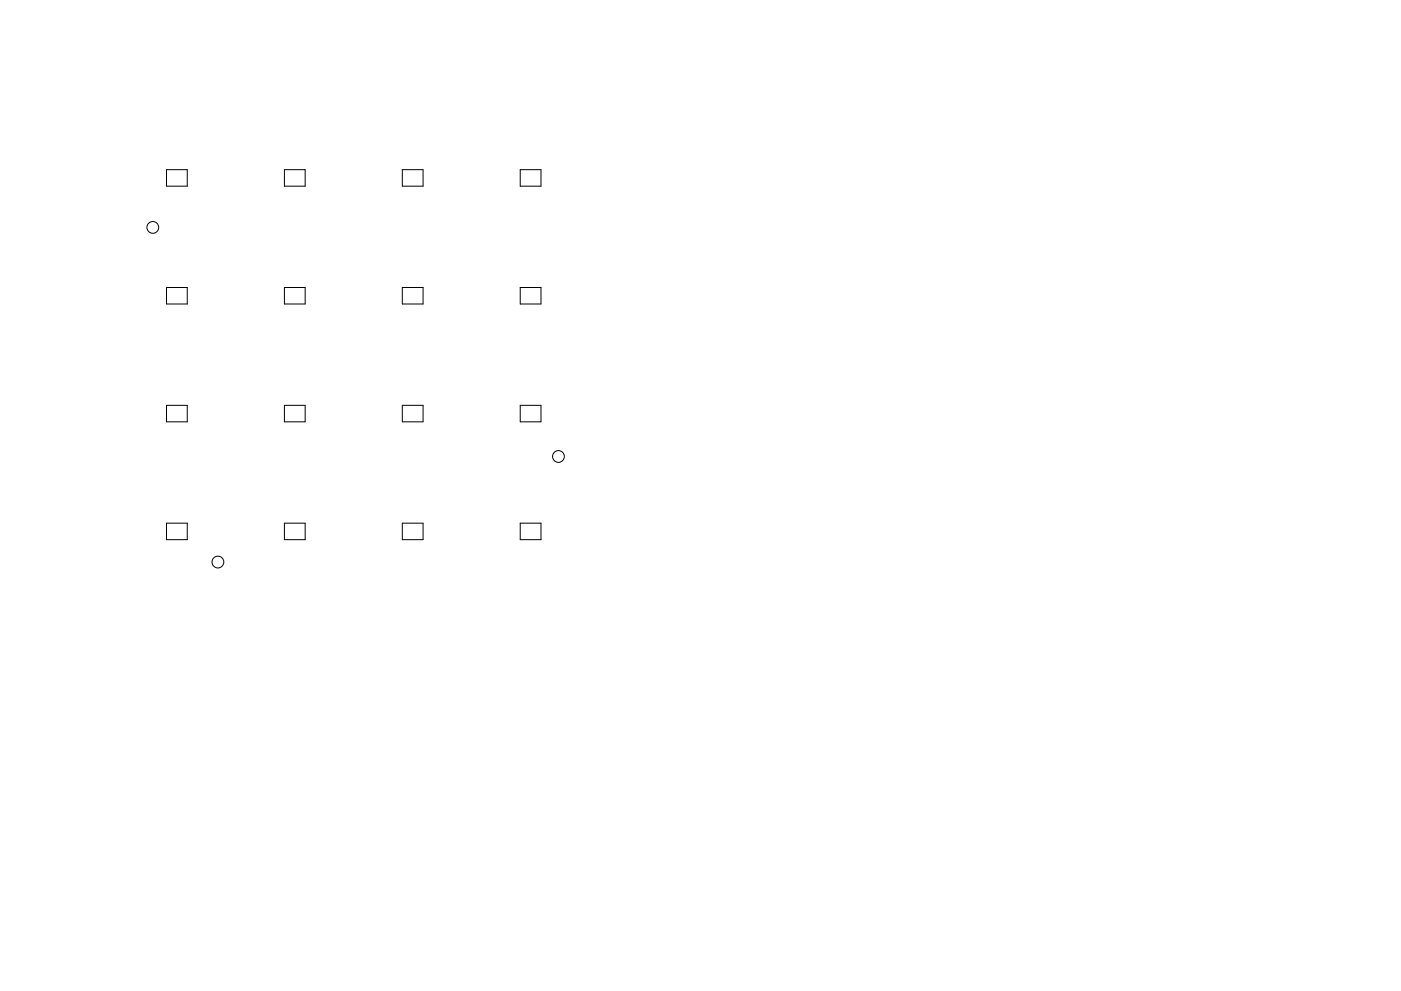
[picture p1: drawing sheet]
<svg xmlns="http://www.w3.org/2000/svg" width="297mm" height="210mm" viewBox="0 0 297 210" stroke-linecap="round" stroke-linejoin="round" font-family="sans-serif">
<g fill="none" stroke="#000" stroke-width=".21">
<path d="M35.3 36h4.4v3.5h-4.4zM60.3 36h4.4v3.5h-4.4zM85.3 36h4.4v3.5h-4.4zM110.3 36h4.4v3.5h-4.4zM35.3 61h4.4v3.5h-4.4zM60.3 61h4.4v3.5h-4.4zM85.3 61h4.4v3.5h-4.4zM110.3 61h4.4v3.5h-4.4zM35.3 86h4.4v3.5h-4.4zM60.3 86h4.4v3.5h-4.4zM85.3 86h4.4v3.5h-4.4zM110.3 86h4.4v3.5h-4.4z"/>
<path d="M35.3 111h4.4v3.5h-4.4zM60.3 111h4.4v3.5h-4.4zM85.3 111h4.4v3.5h-4.4zM110.3 111h4.4v3.5h-4.4z"/>
<circle cx="32.4" cy="48.2" r="1.25"/>
<circle cx="118.4" cy="96.8" r="1.25"/>
<circle cx="46.2" cy="119.2" r="1.25"/>
</g>
</svg>
